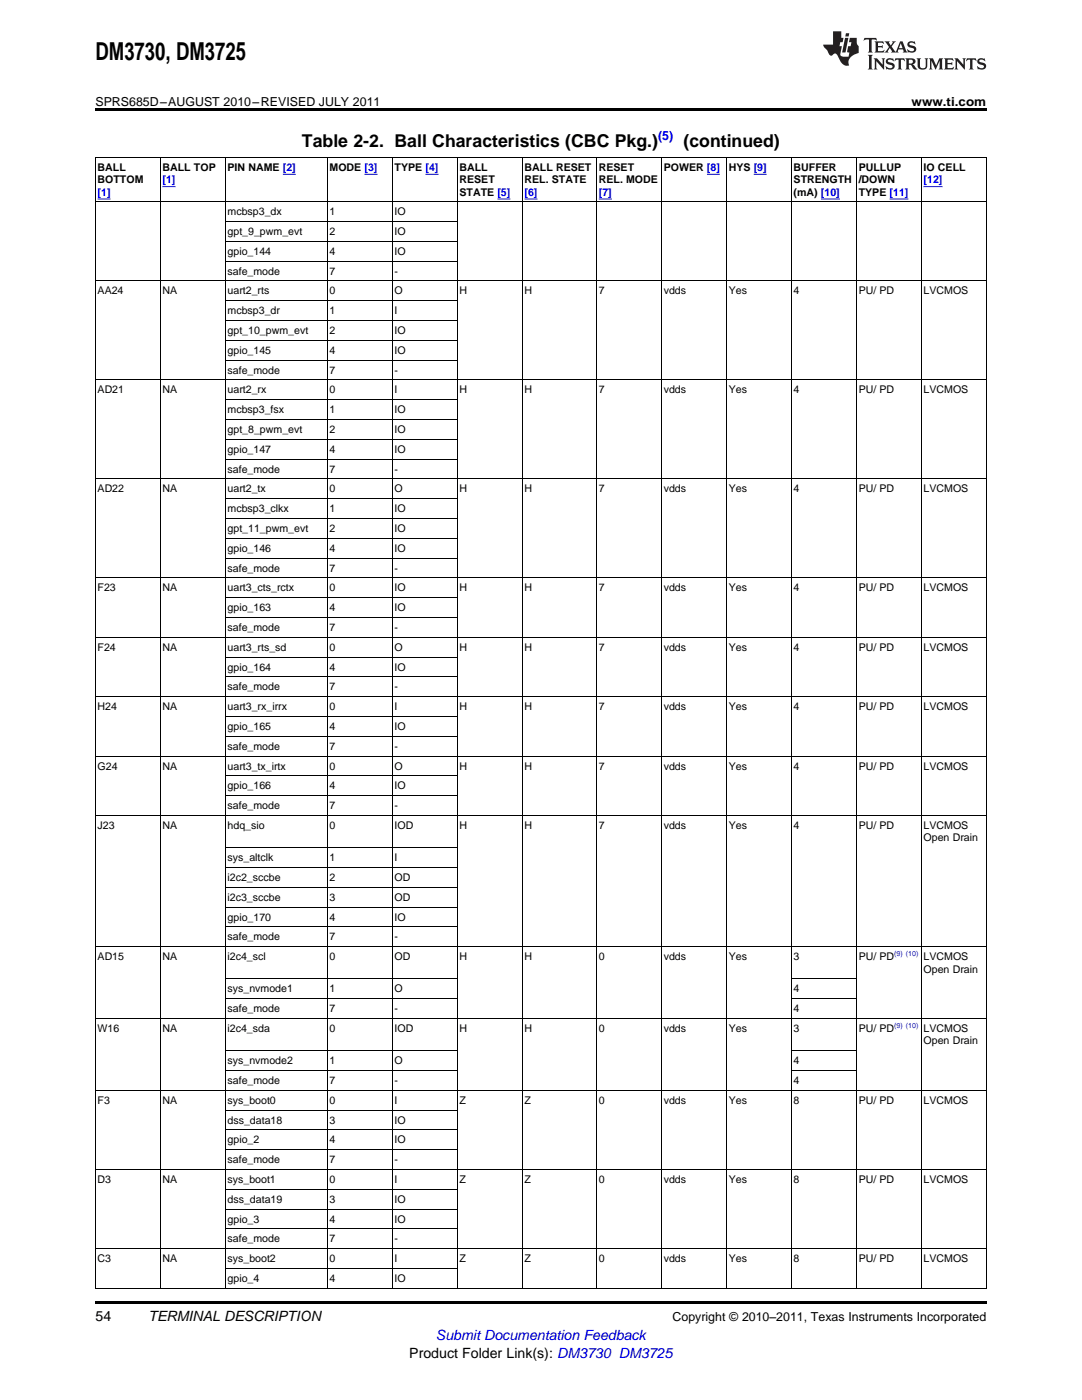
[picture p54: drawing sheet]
<svg xmlns="http://www.w3.org/2000/svg" width="216mm" height="279mm" viewBox="0 0 216 279" stroke-linecap="round" stroke-linejoin="round" font-family="sans-serif">
<defs><g id="words">
<text font-size="4.9" x="19" y="12">DM3730, DM3725</text>
<g font-size="3.5">
<text x="60.3" y="29.3">Table 2-2. Ball Characteristics (CBC Pkg.)</text>
<text x="136.4" y="29.3">(continued)</text>
</g>
<g font-size="2.8">
<text x="19" y="263.6">54</text>
<text x="29.6" y="263.6">TERMINAL DESCRIPTION</text>
<text x="81.7" y="270.9">Product Folder Link(s): DM3730 DM3725</text>
</g>
<text font-size="2.8" fill="#00f" x="87" y="267.4">Submit Documentation Feedback</text>
<g font-size="2.5">
<text x="19" y="21.1">SPRS685D–AUGUST 2010–REVISED JULY 2011</text>
<text x="181.9" y="21.1">www.ti.com</text>
<text x="134.2" y="263.6">Copyright © 2010–2011, Texas Instruments Incorporated</text>
</g>
<text font-size="2.5" fill="#00f" x="131.3" y="27.9">(5)</text>
<g font-size="2.1">
<text x="19.5" y="34.1">BALL</text>
<text x="32.4" y="34.1">BALL TOP</text>
<text x="45.4" y="34.1">PIN NAME [2]</text>
<text x="65.8" y="34.1">MODE [3]</text>
<text x="78.7" y="34.1">TYPE [4]</text>
<text x="91.7" y="34.1">BALL</text>
<text x="104.7" y="34.1">BALL RESET</text>
<text x="119.5" y="34.1">RESET</text>
<text x="132.4" y="34.1">POWER [8]</text>
<text x="145.4" y="34.1">HYS [9]</text>
<text x="158.4" y="34.1">BUFFER</text>
<text x="171.3" y="34.1">PULLUP</text>
<text x="184.3" y="34.1">IO CELL</text>
<text x="19.5" y="36.5">BOTTOM</text>
<text x="91.7" y="36.5">RESET</text>
<text x="91.7" y="39">STATE [5]</text>
<text x="104.7" y="36.5">REL. STATE</text>
<text x="119.5" y="36.5">REL. MODE</text>
<text x="158.4" y="36.5">STRENGTH</text>
<text x="158.4" y="39">(mA) [10]</text>
<text x="171.3" y="36.5">/DOWN</text>
<text x="171.3" y="39">TYPE [11]</text>
<text x="45.4" y="43">mcbsp3_dx</text>
<text x="45.4" y="46.9">gpt_9_pwm_evt</text>
<text x="65.8" y="43">1</text>
<text x="65.8" y="46.9">2</text>
<text x="78.7" y="43">IO</text>
<text x="78.7" y="46.9">IO</text>
<text x="45.4" y="50.9">gpio_144</text>
<text x="65.8" y="50.9">4</text>
<text x="78.7" y="50.9">IO</text>
<text x="19.5" y="58.8">AA24</text>
<text x="32.4" y="58.8">NA</text>
<text x="45.4" y="54.8">safe_mode</text>
<text x="45.4" y="58.8">uart2_rts</text>
<text x="65.8" y="54.8">7</text>
<text x="65.8" y="58.8">0</text>
<text x="78.7" y="54.8">-</text>
<text x="78.7" y="58.8">O</text>
<text x="91.7" y="58.8">H</text>
<text x="104.7" y="58.8">H</text>
<text x="119.5" y="58.8">7</text>
<text x="132.4" y="58.8">vdds</text>
<text x="145.4" y="58.8">Yes</text>
<text x="158.4" y="58.8">4</text>
<text x="171.3" y="58.8">PU/ PD</text>
<text x="184.3" y="58.8">LVCMOS</text>
<text x="45.4" y="62.7">mcbsp3_dr</text>
<text x="65.8" y="62.7">1</text>
<text x="78.7" y="62.7">I</text>
<text x="45.4" y="66.7">gpt_10_pwm_evt</text>
<text x="45.4" y="70.6">gpio_145</text>
<text x="65.8" y="66.7">2</text>
<text x="65.8" y="70.6">4</text>
<text x="78.7" y="66.7">IO</text>
<text x="78.7" y="70.6">IO</text>
<text x="45.4" y="74.6">safe_mode</text>
<text x="65.8" y="74.6">7</text>
<text x="78.7" y="74.6">-</text>
<text x="19.5" y="78.5">AD21</text>
<text x="32.4" y="78.5">NA</text>
<text x="45.4" y="78.5">uart2_rx</text>
<text x="45.4" y="82.5">mcbsp3_fsx</text>
<text x="65.8" y="78.5">0</text>
<text x="65.8" y="82.5">1</text>
<text x="78.7" y="78.5">I</text>
<text x="78.7" y="82.5">IO</text>
<text x="91.7" y="78.5">H</text>
<text x="104.7" y="78.5">H</text>
<text x="119.5" y="78.5">7</text>
<text x="132.4" y="78.5">vdds</text>
<text x="145.4" y="78.5">Yes</text>
<text x="158.4" y="78.5">4</text>
<text x="171.3" y="78.5">PU/ PD</text>
<text x="184.3" y="78.5">LVCMOS</text>
<text x="45.4" y="86.4">gpt_8_pwm_evt</text>
<text x="65.8" y="86.4">2</text>
<text x="78.7" y="86.4">IO</text>
<text x="45.4" y="90.4">gpio_147</text>
<text x="45.4" y="94.3">safe_mode</text>
<text x="65.8" y="90.4">4</text>
<text x="65.8" y="94.3">7</text>
<text x="78.7" y="90.4">IO</text>
<text x="78.7" y="94.3">-</text>
<text x="19.5" y="98.3">AD22</text>
<text x="32.4" y="98.3">NA</text>
<text x="45.4" y="98.3">uart2_tx</text>
<text x="65.8" y="98.3">0</text>
<text x="78.7" y="98.3">O</text>
<text x="91.7" y="98.3">H</text>
<text x="104.7" y="98.3">H</text>
<text x="119.5" y="98.3">7</text>
<text x="132.4" y="98.3">vdds</text>
<text x="145.4" y="98.3">Yes</text>
<text x="158.4" y="98.3">4</text>
<text x="171.3" y="98.3">PU/ PD</text>
<text x="184.3" y="98.3">LVCMOS</text>
<text x="45.4" y="102.2">mcbsp3_clkx</text>
<text x="45.4" y="106.2">gpt_11_pwm_evt</text>
<text x="65.8" y="102.2">1</text>
<text x="65.8" y="106.2">2</text>
<text x="78.7" y="102.2">IO</text>
<text x="78.7" y="106.2">IO</text>
<text x="45.4" y="110.1">gpio_146</text>
<text x="65.8" y="110.1">4</text>
<text x="78.7" y="110.1">IO</text>
<text x="19.5" y="118">F23</text>
<text x="32.4" y="118">NA</text>
<text x="45.4" y="114.1">safe_mode</text>
<text x="45.4" y="118">uart3_cts_rctx</text>
<text x="65.8" y="114.1">7</text>
<text x="65.8" y="118">0</text>
<text x="78.7" y="114.1">-</text>
<text x="78.7" y="118">IO</text>
<text x="91.7" y="118">H</text>
<text x="104.7" y="118">H</text>
<text x="119.5" y="118">7</text>
<text x="132.4" y="118">vdds</text>
<text x="145.4" y="118">Yes</text>
<text x="158.4" y="118">4</text>
<text x="171.3" y="118">PU/ PD</text>
<text x="184.3" y="118">LVCMOS</text>
<text x="45.4" y="122">gpio_163</text>
<text x="45.4" y="125.9">safe_mode</text>
<text x="65.8" y="122">4</text>
<text x="65.8" y="125.9">7</text>
<text x="78.7" y="122">IO</text>
<text x="78.7" y="125.9">-</text>
<text x="19.5" y="129.9">F24</text>
<text x="32.4" y="129.9">NA</text>
<text x="45.4" y="129.9">uart3_rts_sd</text>
<text x="65.8" y="129.9">0</text>
<text x="78.7" y="129.9">O</text>
<text x="91.7" y="129.9">H</text>
<text x="104.7" y="129.9">H</text>
<text x="119.5" y="129.9">7</text>
<text x="132.4" y="129.9">vdds</text>
<text x="145.4" y="129.9">Yes</text>
<text x="158.4" y="129.9">4</text>
<text x="171.3" y="129.9">PU/ PD</text>
<text x="184.3" y="129.9">LVCMOS</text>
<text x="45.4" y="133.8">gpio_164</text>
<text x="45.4" y="137.8">safe_mode</text>
<text x="65.8" y="133.8">4</text>
<text x="65.8" y="137.8">7</text>
<text x="78.7" y="133.8">IO</text>
<text x="78.7" y="137.8">-</text>
<text x="19.5" y="141.7">H24</text>
<text x="32.4" y="141.7">NA</text>
<text x="45.4" y="141.7">uart3_rx_irrx</text>
<text x="65.8" y="141.7">0</text>
<text x="78.7" y="141.7">I</text>
<text x="91.7" y="141.7">H</text>
<text x="104.7" y="141.7">H</text>
<text x="119.5" y="141.7">7</text>
<text x="132.4" y="141.7">vdds</text>
<text x="145.4" y="141.7">Yes</text>
<text x="158.4" y="141.7">4</text>
<text x="171.3" y="141.7">PU/ PD</text>
<text x="184.3" y="141.7">LVCMOS</text>
<text x="45.4" y="145.7">gpio_165</text>
<text x="45.4" y="149.6">safe_mode</text>
<text x="65.8" y="145.7">4</text>
<text x="65.8" y="149.6">7</text>
<text x="78.7" y="145.7">IO</text>
<text x="78.7" y="149.6">-</text>
<text x="19.5" y="153.6">G24</text>
<text x="32.4" y="153.6">NA</text>
<text x="45.4" y="153.6">uart3_tx_irtx</text>
<text x="65.8" y="153.6">0</text>
<text x="78.7" y="153.6">O</text>
<text x="91.7" y="153.6">H</text>
<text x="104.7" y="153.6">H</text>
<text x="119.5" y="153.6">7</text>
<text x="132.4" y="153.6">vdds</text>
<text x="145.4" y="153.6">Yes</text>
<text x="158.4" y="153.6">4</text>
<text x="171.3" y="153.6">PU/ PD</text>
<text x="184.3" y="153.6">LVCMOS</text>
<text x="45.4" y="157.6">gpio_166</text>
<text x="45.4" y="161.5">safe_mode</text>
<text x="65.8" y="157.6">4</text>
<text x="65.8" y="161.5">7</text>
<text x="78.7" y="157.6">IO</text>
<text x="78.7" y="161.5">-</text>
<text x="19.5" y="165.5">J23</text>
<text x="32.4" y="165.5">NA</text>
<text x="45.4" y="165.5">hdq_sio</text>
<text x="65.8" y="165.5">0</text>
<text x="78.7" y="165.5">IOD</text>
<text x="91.7" y="165.5">H</text>
<text x="104.7" y="165.5">H</text>
<text x="119.5" y="165.5">7</text>
<text x="132.4" y="165.5">vdds</text>
<text x="145.4" y="165.5">Yes</text>
<text x="158.4" y="165.5">4</text>
<text x="171.3" y="165.5">PU/ PD</text>
<text x="184.3" y="165.5">LVCMOS</text>
<text x="184.3" y="167.9">Open Drain</text>
<text x="45.4" y="171.9">sys_altclk</text>
<text x="65.8" y="171.9">1</text>
<text x="78.7" y="171.9">I</text>
<text x="45.4" y="175.8">i2c2_sccbe</text>
<text x="45.4" y="179.8">i2c3_sccbe</text>
<text x="65.8" y="175.8">2</text>
<text x="65.8" y="179.8">3</text>
<text x="78.7" y="175.8">OD</text>
<text x="78.7" y="179.8">OD</text>
<text x="45.4" y="183.7">gpio_170</text>
<text x="65.8" y="183.7">4</text>
<text x="78.7" y="183.7">IO</text>
<text x="19.5" y="191.6">AD15</text>
<text x="32.4" y="191.6">NA</text>
<text x="45.4" y="187.7">safe_mode</text>
<text x="45.4" y="191.6">i2c4_scl</text>
<text x="65.8" y="187.7">7</text>
<text x="65.8" y="191.6">0</text>
<text x="78.7" y="187.7">-</text>
<text x="78.7" y="191.6">OD</text>
<text x="91.7" y="191.6">H</text>
<text x="104.7" y="191.6">H</text>
<text x="119.5" y="191.6">0</text>
<text x="132.4" y="191.6">vdds</text>
<text x="145.4" y="191.6">Yes</text>
<text x="158.4" y="191.6">3</text>
<text x="171.3" y="191.6">PU/ PD</text>
<text x="184.3" y="191.6">LVCMOS</text>
<text x="184.3" y="194.1">Open Drain</text>
<text x="45.4" y="198">sys_nvmode1</text>
<text x="45.4" y="202">safe_mode</text>
<text x="65.8" y="198">1</text>
<text x="65.8" y="202">7</text>
<text x="78.7" y="198">O</text>
<text x="78.7" y="202">-</text>
<text x="158.4" y="198">4</text>
<text x="158.4" y="202">4</text>
<text x="19.5" y="206">W16</text>
<text x="32.4" y="206">NA</text>
<text x="45.4" y="206">i2c4_sda</text>
<text x="65.8" y="206">0</text>
<text x="78.7" y="206">IOD</text>
<text x="91.7" y="206">H</text>
<text x="104.7" y="206">H</text>
<text x="119.5" y="206">0</text>
<text x="132.4" y="206">vdds</text>
<text x="145.4" y="206">Yes</text>
<text x="158.4" y="206">3</text>
<text x="171.3" y="206">PU/ PD</text>
<text x="184.3" y="206">LVCMOS</text>
<text x="184.3" y="208.4">Open Drain</text>
<text x="45.4" y="212.4">sys_nvmode2</text>
<text x="65.8" y="212.4">1</text>
<text x="78.7" y="212.4">O</text>
<text x="158.4" y="212.4">4</text>
<text x="19.5" y="220.3">F3</text>
<text x="32.4" y="220.3">NA</text>
<text x="45.4" y="216.3">safe_mode</text>
<text x="45.4" y="220.3">sys_boot0</text>
<text x="65.8" y="216.3">7</text>
<text x="65.8" y="220.3">0</text>
<text x="78.7" y="216.3">-</text>
<text x="78.7" y="220.3">I</text>
<text x="91.7" y="220.3">Z</text>
<text x="104.7" y="220.3">Z</text>
<text x="119.5" y="220.3">0</text>
<text x="132.4" y="220.3">vdds</text>
<text x="145.4" y="220.3">Yes</text>
<text x="158.4" y="216.3">4</text>
<text x="158.4" y="220.3">8</text>
<text x="171.3" y="220.3">PU/ PD</text>
<text x="184.3" y="220.3">LVCMOS</text>
<text x="45.4" y="224.2">dss_data18</text>
<text x="65.8" y="224.2">3</text>
<text x="78.7" y="224.2">IO</text>
<text x="45.4" y="228.2">gpio_2</text>
<text x="45.4" y="232.1">safe_mode</text>
<text x="65.8" y="228.2">4</text>
<text x="65.8" y="232.1">7</text>
<text x="78.7" y="228.2">IO</text>
<text x="78.7" y="232.1">-</text>
<text x="19.5" y="236.1">D3</text>
<text x="32.4" y="236.1">NA</text>
<text x="45.4" y="236.1">sys_boot1</text>
<text x="65.8" y="236.1">0</text>
<text x="78.7" y="236.1">I</text>
<text x="91.7" y="236.1">Z</text>
<text x="104.7" y="236.1">Z</text>
<text x="119.5" y="236.1">0</text>
<text x="132.4" y="236.1">vdds</text>
<text x="145.4" y="236.1">Yes</text>
<text x="158.4" y="236.1">8</text>
<text x="171.3" y="236.1">PU/ PD</text>
<text x="184.3" y="236.1">LVCMOS</text>
<text x="45.4" y="240">dss_data19</text>
<text x="45.4" y="244">gpio_3</text>
<text x="65.8" y="240">3</text>
<text x="65.8" y="244">4</text>
<text x="78.7" y="240">IO</text>
<text x="78.7" y="244">IO</text>
<text x="19.5" y="251.9">C3</text>
<text x="32.4" y="251.9">NA</text>
<text x="45.4" y="247.9">safe_mode</text>
<text x="45.4" y="251.9">sys_boot2</text>
<text x="65.8" y="247.9">7</text>
<text x="65.8" y="251.9">0</text>
<text x="78.7" y="247.9">-</text>
<text x="78.7" y="251.9">I</text>
<text x="91.7" y="251.9">Z</text>
<text x="104.7" y="251.9">Z</text>
<text x="119.5" y="251.9">0</text>
<text x="132.4" y="251.9">vdds</text>
<text x="145.4" y="251.9">Yes</text>
<text x="158.4" y="251.9">8</text>
<text x="171.3" y="251.9">PU/ PD</text>
<text x="184.3" y="251.9">LVCMOS</text>
<text x="45.4" y="255.8">gpio_4</text>
<text x="65.8" y="255.8">4</text>
<text x="78.7" y="255.8">IO</text>
</g>
<g font-size="2.1" fill="#00f">
<text x="19.5" y="39">[1]</text>
<text x="32.4" y="36.5">[1]</text>
<text x="104.7" y="39">[6]</text>
<text x="119.5" y="39">[7]</text>
<text x="184.3" y="36.5">[12]</text>
</g>
<g font-size="1.4" fill="#00f">
<text x="178.4" y="190.8">(9) (10)</text>
<text x="178.4" y="205.1">(9) (10)</text>
</g>
</g></defs>
<g fill="#231f20">
<path d="M172.5 7.6l-.1 .5 .4-.2h.6v.1v2.1l-.2 .4h.9l-.2-.4v-2.1l.1-.1h.5l.5 .2-.2-.5zM174.5 8.3l.2 .3v1.5l-.2 .4h1.8l.2-.6a1.04 1.04 0 0 1-1.3 .2v-.7h.6l.3 .2v-.6l-.3 .2h-.6v-.6l.8-.1 .4 .3-.2-.5zM176.5 8.3l.9 1.1-.9 1.1h.8l-.2-.2 .4-.7 .5 .7-.2 .2h1.5l-.2-.2 .2-.4h.9l.1 .4-.2 .2h1l-.3-.3-.7-1.9h-.5l-.9 2-.8-1 .9-1h-.8l.1 .3-.4 .5-.3-.6 .1-.2zM179.7 8.6l.4 1h-.7zM181.3 8.4a.63 .63 0 0 0-.2 .7 .63 .63 0 0 0 .6 .4l.6 .2 .1 .2a.75 .75 0 0 1-.7 .4 .75 .75 0 0 1-.6-.5l.1 .7 .1-.1a1.11 1.11 0 0 0 1.5-.6 1.13 1.13 0 0 0-1.2-.8l-.1-.4a1.04 1.04 0 0 1 1.2 .2l-.2-.5-.2 .1-.4-.2zM173.2 10.9l.2 .4v2.2l-.2 .4h1l-.3-.4v-2.2l.3-.4zM174.3 11.6l.3 .4v1.5l-.3 .4h.8l-.2-.4v-1.3l1.5 1.7v-1.9l.2-.4h-.7l.2 .4v.9l-1.1-1.3zM177 11.8a.62 .62 0 0 0-.2 .7 .62 .62 0 0 0 .6 .4l.6 .1 .1 .3a.76 .76 0 0 1-.7 .3 .76 .76 0 0 1-.7-.4l.2 .7 .1-.1a1.11 1.11 0 0 0 1.5-.6 1.13 1.13 0 0 0-1.2-.8l-.1-.4a1.04 1.04 0 0 1 1.2 .2l-.2-.6-.2 .1-.5-.1zM178.7 11.6l-.2 .6a.61 .61 0 0 1 .8-.3v1.6l-.2 .4h.9l-.2-.4v-1.6a.63 .63 0 0 1 .7 .3l-.1-.6zM180.6 11.6l.3 .4v1.5l-.3 .4h1l-.2-.2-.1-.8 .6 .2a.76 .76 0 0 0 1.2 .7l-1-1a.58 .58 0 0 0 .6-.5 .58 .58 0 0 0-.5-.6zM181.4 11.9h.1a.45 .45 0 0 1 .5 .1 .45 .45 0 0 1 .1 .5l-.8 .2zM182.9 11.6l.2 .2a2.17 2.17 0 0 0 .3 1.9 .99 .99 0 0 0 1.6-.6v-1.1l.2-.4h-.7l.2 .2a1.92 1.92 0 0 1-.2 1.8 .6 .6 0 0 1-.9-.5v-1.1l.2-.4zM185.4 11.6l.2 .4v1.5l-.2 .4h.7l-.2-.4v-1.4l.8 1.8 .8-1.8v1.4l-.2 .4h.9l-.2-.4v-1.5l.2-.4h-.8l-.6 1.5-.6-1.5zM188.4 11.6l.2 .4v1.5l-.2 .4h1.8l.1-.6a1.04 1.04 0 0 1-1.2 .1v-.6h.5l.4 .2v-.6l-.4 .2h-.5v-.7h.8l.3 .3-.1-.6zM190.5 11.6l.2 .4v1.5l-.2 .4h.7l-.2-.4v-1.3l1.5 1.7v-1.9l.2-.4h-.7l.2 .4v.9l-1.1-1.3zM192.9 11.6l-.1 .6a.61 .61 0 0 1 .7-.3l.1 1.6-.3 .4h1l-.3-.4 .1-1.6a.63 .63 0 0 1 .7 .3l-.1-.6zM195.2 11.8a.62 .62 0 0 0-.2 .7 .62 .62 0 0 0 .6 .4l.6 .1 .1 .3a.76 .76 0 0 1-.7 .3 .76 .76 0 0 1-.6-.4l.1 .7 .1-.1a1.11 1.11 0 0 0 1.6-.6 1.13 1.13 0 0 0-1.3-.8l-.1-.4a1.04 1.04 0 0 1 1.2 .2l-.1-.6-.2 .1-.5-.1z"/>
<path d="M166.2 6.3v2.6h-1.9v.4l.8 .9a.91 .91 0 0 0 1 .8 .56 .56 0 0 1 .5-.3 .56 .56 0 0 1 .5 .3l.4 .8a1.53 1.53 0 0 0 1.9 1.2 1.54 1.54 0 0 1 1-2.1l.9-.3v-1.4a1.52 1.52 0 0 1-.4-1.6h-1.3l-.2 .8h.5l-.2 .8h-.5l-.1 1v.2l.4 .1-.2 .8a1.93 1.93 0 0 1-1.6-.3l.3-1.8h-.5l.2-.8h.4l.2-.8h-.4v-1.3zM168.6 7.6l-.6 2.9h.7l.6-2.9zM168.8 6.6l-.1 .7h.6l.2-.7z"/>
</g>
<path d="M19 21.6h177.8v.6h-177.8zM19 259.7h177.8v.5h-177.8z" fill="#000"/>
<g fill="none" stroke="#000" stroke-width=".2">
<path d="M32 31.4v225.7M45 31.4v225.7M65.3 31.4v225.7M78.3 31.4v225.7M91.2 31.4v225.7M104.2 31.4v225.7M119 31.4v225.7M132 31.4v225.7M145 31.4v225.7M157.9 31.4v225.7M170.9 31.4v225.7M183.9 31.4v225.7"/>
<path d="M196.8 31.4h-177.7l-.1 225.7h177.8v-225.7M19 56.1h177.8M19 40.3h177.8M45 52.1h46.3M45 48.2h46.3M45 44.2h46.3M19 75.8h177.8M45 79.8h46.3M45 71.9h46.3M45 67.9h46.3M45 64h46.3M45 60h46.3"/>
<path d="M19 95.6h177.8M45 99.5h46.3M45 91.6h46.3M45 87.7h46.3M45 83.7h46.3M19 115.3h177.8M45 119.3h46.3M45 111.4h46.3M45 107.4h46.3M45 103.5h46.3M19 139h177.8M19 127.2h177.8"/>
<path d="M45 135.1h46.3M45 131.1h46.3M45 123.2h46.3M19 150.9h177.8M45 158.8h46.3M45 154.9h46.3M45 146.9h46.3M45 143h46.3M19 162.8h177.8M45 177.1h46.3M45 173.1h46.3M45 169.2h46.3"/>
<path d="M19 188.9h177.8M45 199.3h46.3M45 195.4h46.3M45 185h46.3M45 181h46.3M157.9 199.3h13M157.9 195.4h13M19 217.6h177.8M19 203.3h177.8M45 213.6h46.3M45 209.7h46.3M157.9 213.6h13"/>
<path d="M157.9 209.7h13M19 233.4h177.8M45 237.3h46.3M45 229.4h46.3M45 225.5h46.3M45 221.5h46.3M19 249.2h177.8M45 253.1h46.3M45 245.2h46.3M45 241.3h46.3"/>
</g>
<g fill="none" stroke="#00f" stroke-width=".2">
<path d="M19.5 39.7h2.6M32.4 37.3h2.6M56.4 34.8h2.6M72.7 34.8h2.6M84.9 34.8h2.6M99.3 39.7h2.5M104.7 39.7h2.6M119.5 39.7h2.6M141.1 34.8h2.6M150.4 34.8h2.6M163.8 39.7h3.8M177.5 39.7h3.8"/>
<path d="M184.3 37.3h3.8"/>
</g>
<use href="#words"/>
</svg>
